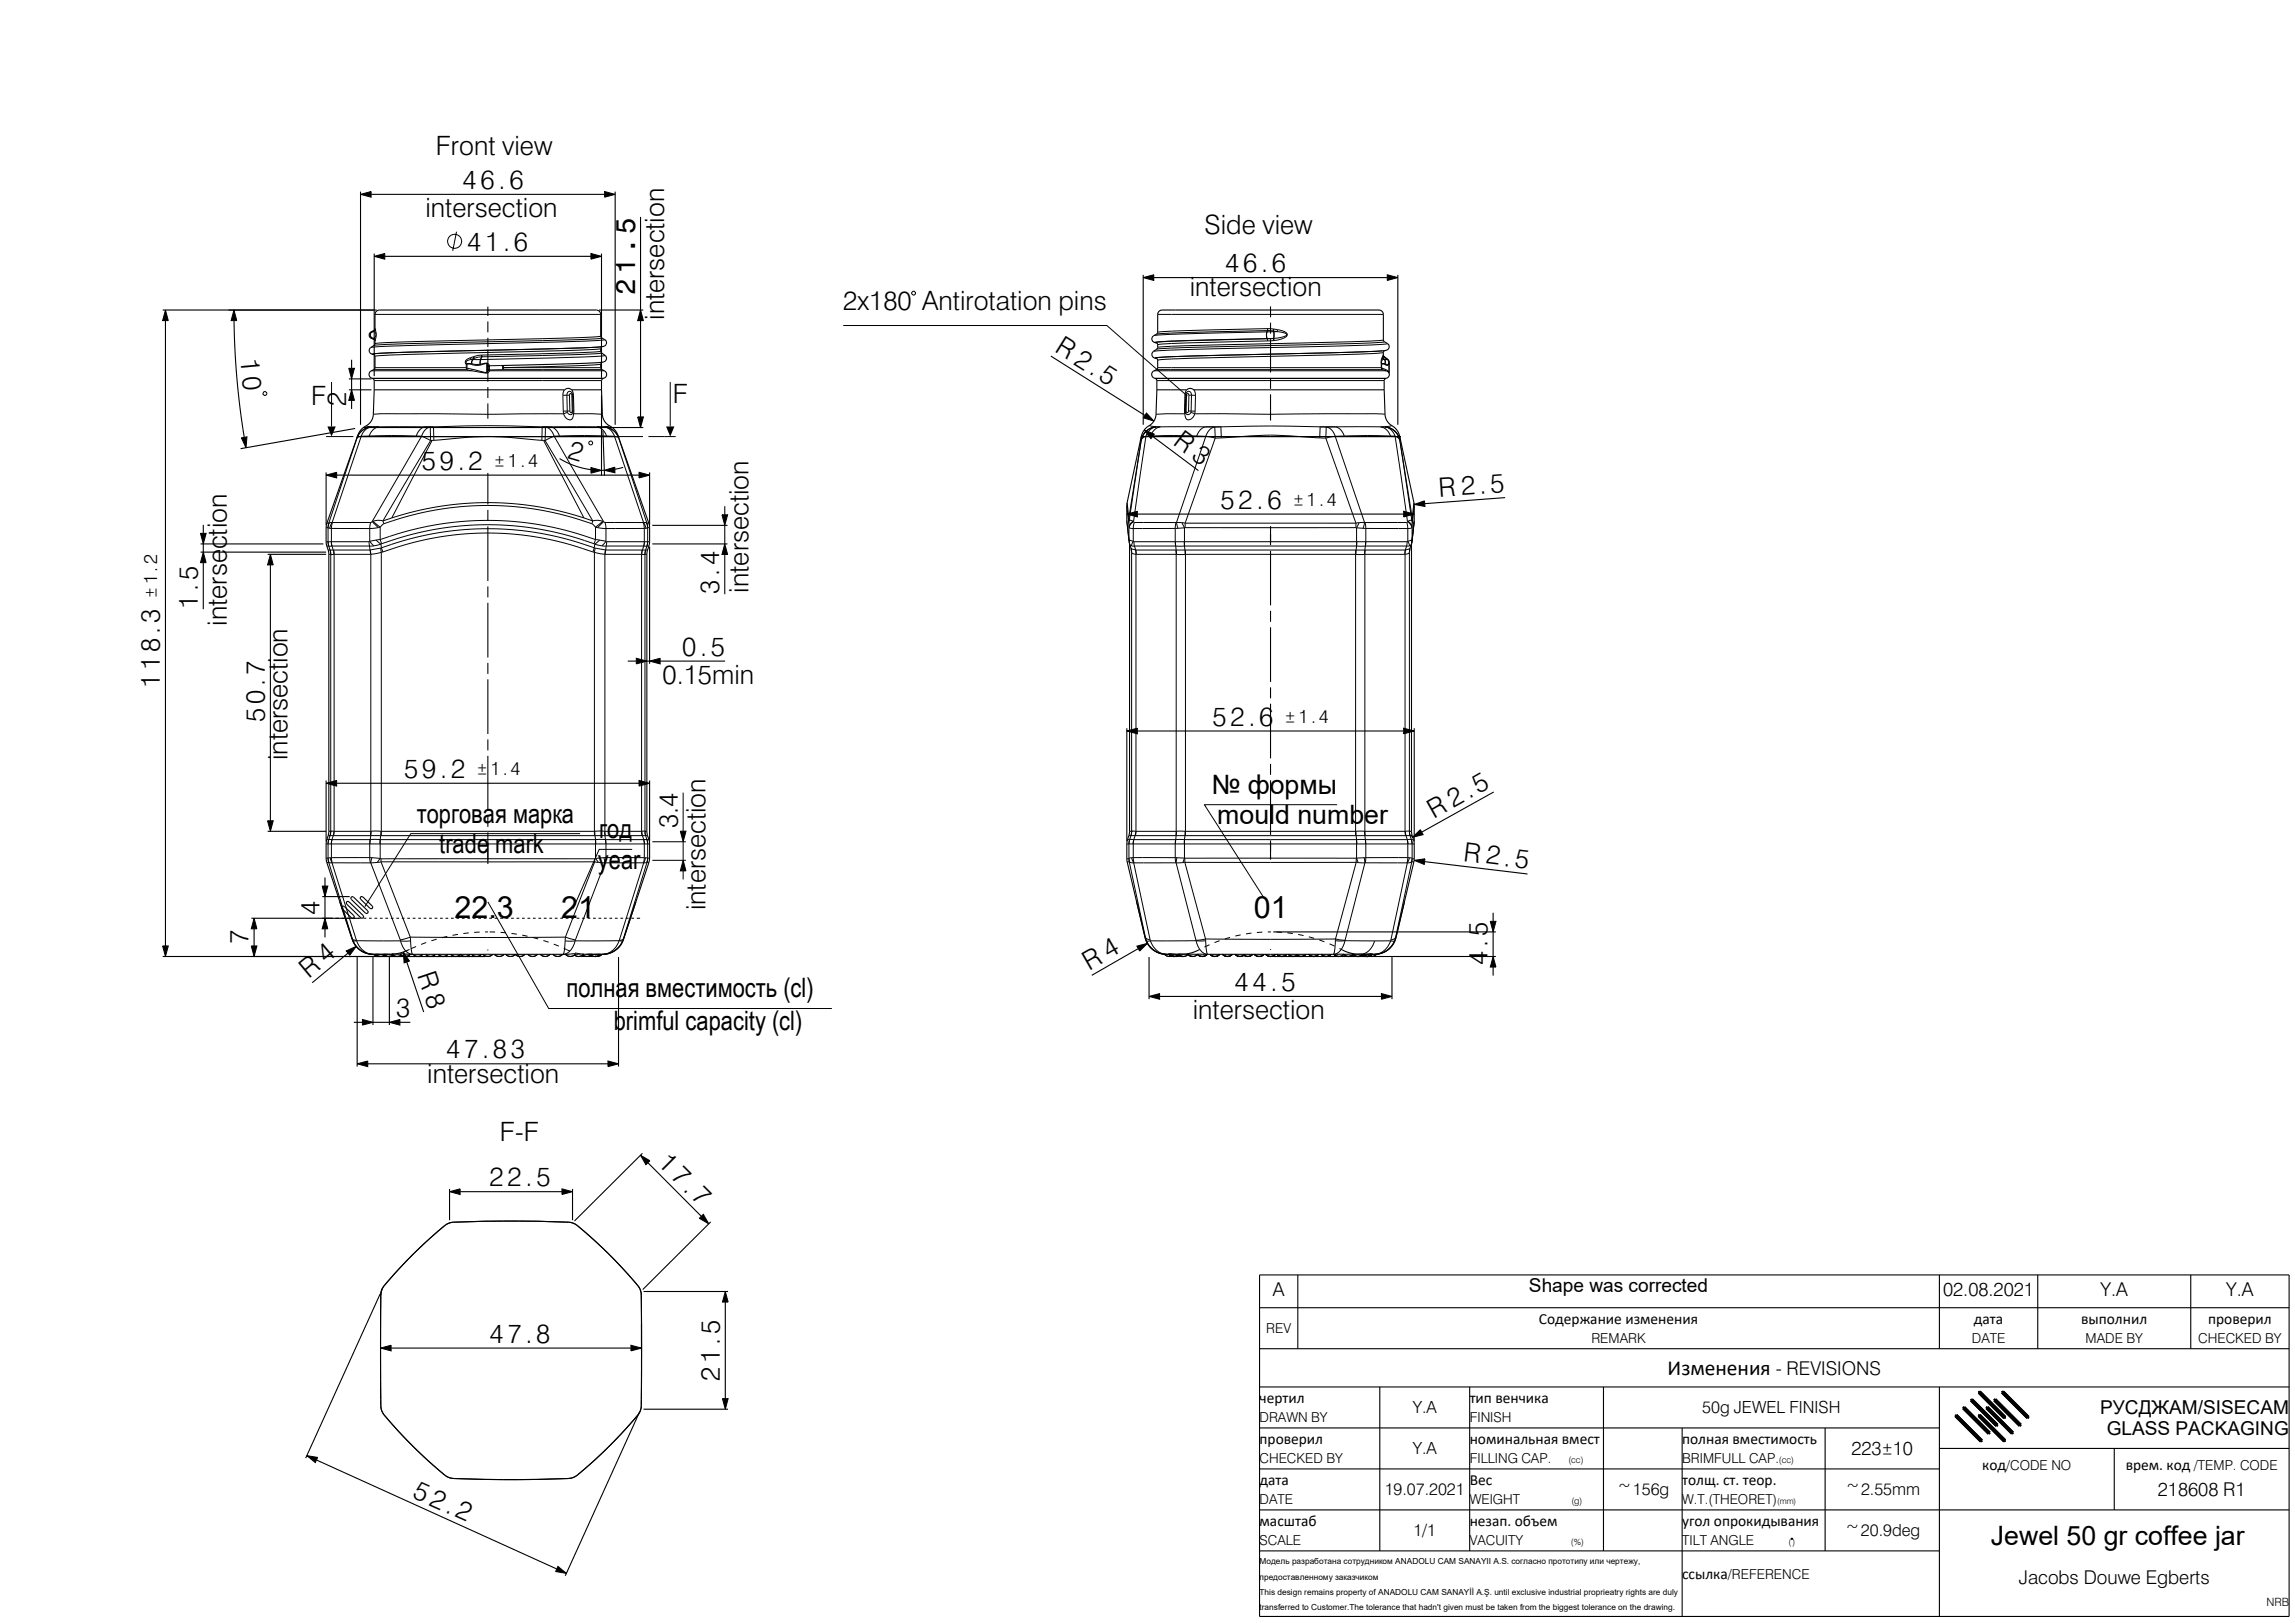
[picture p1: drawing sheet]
<svg xmlns="http://www.w3.org/2000/svg" width="420mm" height="297mm" viewBox="0 0 420 297" stroke-linecap="round" stroke-linejoin="round" font-family="sans-serif">
<defs><g id="words">
<g font-size="5.6">
<text x="83.2" y="168">22.3</text>
<text x="229.4" y="167.9">01</text>
<text x="102.7" y="168">21</text>
</g>
<text font-size="5" x="116.2" y="53.9" transform="rotate(-90 116.2 53.9)">21.5</text>
<g font-size="4.9">
<text x="79.8" y="28.3">Front view</text>
<text x="84.6" y="34.6">46.6</text>
<text x="77.9" y="39.6">intersection</text>
<text x="85.5" y="45.9">41.6</text>
<text x="220.5" y="42.9">Side view</text>
<text x="224.2" y="49.8">46.6</text>
<text x="121.6" y="58.5" transform="rotate(-90 121.6 58.5)">intersection</text>
<text x="154.3" y="56.8">2x180 Antirotation pins</text>
<text x="217.7" y="54.3">intersection</text>
<text x="44" y="65.7" transform="rotate(85 44 65.7)">10</text>
<text x="192.8" y="64.3" transform="rotate(32 192.8 64.3)">R 2.5</text>
<text x="56.9" y="74">F</text>
<text x="63.3" y="74.2" transform="rotate(-90 63.3 74.2)">2</text>
<text x="123.1" y="73.7">F</text>
<text x="103.8" y="83.8" transform="rotate(16 103.8 83.8)">2</text>
<text x="214.5" y="81.3" transform="rotate(37 214.5 81.3)">R 3</text>
<text x="77.2" y="85.9">59.2</text>
<text x="223.4" y="93.1">52.6</text>
<text x="263.4" y="91" transform="rotate(-4 263.4 91)">R 2.5</text>
<text x="36.2" y="111.5" transform="rotate(-90 36.2 111.5)">1.5</text>
<text x="131.6" y="108.7" transform="rotate(-90 131.6 108.7)">3.4</text>
<text x="137" y="108.4" transform="rotate(-90 137 108.4)">intersection</text>
<text x="41.5" y="114.5" transform="rotate(-90 41.5 114.5)">intersection</text>
<text x="124.8" y="120">0.5</text>
<text x="29.3" y="125.9" transform="rotate(-90 29.3 125.9)">118.3</text>
<text x="121.3" y="125.1">0.15min</text>
<text x="48.5" y="132.1" transform="rotate(-90 48.5 132.1)">50.7</text>
<text x="221.9" y="132.8">52.6</text>
<text x="52.6" y="139.1" transform="rotate(-90 52.6 139.1)">intersection</text>
<text x="74" y="142.3">59.2</text>
<text x="221.8" y="145.2">№ формы</text>
<text x="262.4" y="149.9" transform="rotate(-29 262.4 149.9)">R 2.5</text>
<text x="76.3" y="150.5">торговая марка</text>
<text x="109.7" y="153.4">год</text>
<text x="124" y="151.5" transform="rotate(-90 124 151.5)">3.4</text>
<text x="222.8" y="150.7">mould number</text>
<text x="80.4" y="156.1">trade mark</text>
<text x="109.4" y="159.1">year</text>
<text x="267.7" y="157.5" transform="rotate(7 267.7 157.5)">R 2.5</text>
<text x="58.5" y="167.4" transform="rotate(-90 58.5 167.4)">4</text>
<text x="129.1" y="166.6" transform="rotate(-90 129.1 166.6)">intersection</text>
<text x="45.5" y="172.8" transform="rotate(-90 45.5 172.8)">7</text>
<text x="56.5" y="179.1" transform="rotate(-40 56.5 179.1)">R 4</text>
<text x="76.3" y="178.5" transform="rotate(71 76.3 178.5)">R 8</text>
<text x="199.3" y="177.6" transform="rotate(-30 199.3 177.6)">R 4</text>
<text x="272.3" y="176.6" transform="rotate(-90 272.3 176.6)">4.5</text>
<text x="103.7" y="182.5">полная вместимость (cl)</text>
<text x="225.9" y="181.3">44.5</text>
<text x="72.5" y="186.1">3</text>
<text x="112.3" y="188.4">brimful capacity (cl)</text>
<text x="218.3" y="186.4">intersection</text>
<text x="81.6" y="193.7">47.83</text>
<text x="78.2" y="198.1">intersection</text>
<text x="91.5" y="208.9">F-F</text>
<text x="120.2" y="213" transform="rotate(45 120.2 213)">17.7</text>
<text x="89.6" y="217.1">22.5</text>
<text x="89.6" y="245.7">47.8</text>
<text x="131.7" y="252.7" transform="rotate(-90 131.7 252.7)">21.5</text>
<text x="75.3" y="274" transform="rotate(24 75.3 274)">52.2</text>
<text x="364.4" y="282.8">Jewel 50 gr coffee jar</text>
</g>
<text font-size="3.9" x="305.2" y="251.6">Изменения</text>
<g font-size="3.5">
<text x="232.9" y="237.1">A</text>
<text x="279.8" y="236.5">Shape was corrected</text>
<text x="355.6" y="237.1">02.08.2021</text>
<text x="384.4" y="237.1">Y.A</text>
<text x="407.4" y="237.1">Y.A</text>
<text x="325" y="251.6">- REVISIONS</text>
<text x="384.3" y="258.7">РУСДЖАМ/SISECAM</text>
<text x="385.5" y="262.6">GLASS PACKAGING</text>
<text x="338.8" y="266.3">223±10</text>
<text x="394.9" y="273.7">218608 R1</text>
<text x="369.5" y="289.8">Jacobs Douwe Egberts</text>
</g>
<g font-size="3.4">
<text x="90.5" y="85.4">±1.4</text>
<text x="236.6" y="92.6">±1.4</text>
<text x="28.8" y="109.4" transform="rotate(-90 28.8 109.4)">±1.2</text>
<text x="235.1" y="132.2">±1.4</text>
<text x="87.2" y="141.8">±1.4</text>
</g>
<g font-size="3.1">
<text x="258.5" y="258.7">Y.A</text>
<text x="311.5" y="258.7">50g JEWEL FINISH</text>
<text x="258.5" y="266.2">Y.A</text>
<text x="253.4" y="273.7">19.07.2021</text>
<text x="295.8" y="273.7">~156g</text>
<text x="337.5" y="273.7">~2.55mm</text>
<text x="258.7" y="281.2">1/1</text>
<text x="337.5" y="281.2">~20.9deg</text>
</g>
<g font-size="2.8">
<text x="281.6" y="242.2">Содержание изменения</text>
<text x="361.2" y="242.2">дата</text>
<text x="380.9" y="242.2">выполнил</text>
<text x="404.1" y="242.2">проверил</text>
<text x="230.5" y="256.7">чертил</text>
<text x="269" y="256.7">тип венчика</text>
<text x="230.5" y="264.2">проверил</text>
<text x="269" y="264.2">номинальная вмест</text>
<text x="307.8" y="264.2">полная вместимость</text>
<text x="362.8" y="269.1">код</text>
<text x="389" y="269.1">врем. код</text>
<text x="230.5" y="271.7">дата</text>
<text x="269" y="271.7">Вес</text>
<text x="307.8" y="271.7">толщ. ст. теор.</text>
<text x="230.5" y="279.2">масштаб</text>
<text x="269" y="279.2">незап. объем</text>
<text x="307.8" y="279.2">угол опрокидывания</text>
<text x="307.8" y="288.9">ссылка</text>
</g>
<g font-size="2.5">
<text x="231.7" y="244">REV</text>
<text x="291.2" y="245.7">REMARK</text>
<text x="360.9" y="245.7">DATE</text>
<text x="381.7" y="245.7">MADE BY</text>
<text x="402.3" y="245.7">CHECKED BY</text>
<text x="230.5" y="260.2">DRAWN BY</text>
<text x="269" y="260.2">FINISH</text>
<text x="230.5" y="267.7">CHECKED BY</text>
<text x="269" y="267.7">FILLING CAP.</text>
<text x="307.8" y="267.7">BRIMFULL CAP.</text>
<text x="367.2" y="269.1">/CODE NO</text>
<text x="401.5" y="269.1">/TEMP. CODE</text>
<text x="230.5" y="275.2">DATE</text>
<text x="269" y="275.2">WEIGHT</text>
<text x="307.8" y="275.2">W.T.(THEORET)</text>
<text x="230.5" y="282.7">SCALE</text>
<text x="269" y="282.7">VACUITY</text>
<text x="307.8" y="282.7">TILT ANGLE</text>
<text x="316.2" y="288.9">/REFERENCE</text>
</g>
<text font-size="2.1" x="414.8" y="293.8">NRB</text>
<g font-size="1.7">
<text x="287" y="267.7">(cc)</text>
<text x="325.6" y="267.7">(cc)</text>
<text x="287.6" y="275.2">(g)</text>
<text x="287.5" y="282.7">(%)</text>
<text x="327.3" y="282.7">()</text>
</g>
<g font-size="1.5">
<text x="325.2" y="275.2">(mm)</text>
<text x="230.5" y="286.2">Модель разработанa сотрудником ANADOLU CAM SANAYII A.S. согласно прототипу или чертежу,</text>
<text x="230.5" y="289">предоставленному заказчиком</text>
<text x="230.5" y="291.9">This design remains property of ANADOLU CAM SANAYİİ A.Ş. until exclusive industrial proprieatry rights are duly</text>
<text x="230.5" y="294.7">transferred to Customer.The tolerance that hadn't given must be taken from the biggest tolerance on the drawing.</text>
</g>
</g></defs>
<g fill="none" stroke="#000" stroke-width=".2">
<path d="M66 35.1v42.6M67.9 35.6h42.7M112.6 35.1v42.6M117.2 39.7v17M29.8 56.7h39.1M30.3 58.7v114.4M42.8 58.7l.2 4.7 .3 5.8 .6 5.4 .8 5.4M68.5 46.4v22.4M70.4 46.9h37.7M89.3 56.1v1.7M89.3 58.8v2M109.6 56.7h8.1"/>
<path d="M110.1 46.4v22.7M117.2 56.7l.5 2h-1zM117.2 58.7v17.6M209.2 50.3v27.4M211.1 50.8h42.8M232.5 56.1v1.9M232.5 59.1v2M255.8 50.3v27.4M63.8 71.3h4.2M63.8 69.3h4.2M64.3 65.8v1.6M64.3 69.3v2"/>
<path d="M64.3 73.3v1.5M65 78.4l-21 3.7M65.4 79.9h47.8M66.5 78.2h51.2M68.4 64.9l.2 .2v2.2a1.16 1.16 0 0 1-.8 .7 .75 .75 0 0 0-.2 .8 .75 .75 0 0 0 .6 .5l.3 .3v1.7M68.4 62h.1M68.4 62a.71 .71 0 0 1-.8-.4 .71 .71 0 0 1 .3-.9l.5-.2 .2-.4v-2.6a.8 .8 0 0 1 .8-.8h39.7a.8 .8 0 0 1 .8 .8v4l.2 .3 .6 .3a.72 .72 0 0 1 .3 .9 .72 .72 0 0 1-.9 .5M68.4 62a.93 .93 0 0 1 .2 1l-.7 .6a.72 .72 0 0 0-.3 .9 .72 .72 0 0 0 .8 .4M68.5 71.3l-.2 4.5a2.73 2.73 0 0 1-1.8 2.4l-.5 .5-.5 .9-5.7 16.1-.1 .9v2.8l.5 2v50.8l-.5 1.9v3.2l4.8 14.6a4 4 0 0 0 3.8 2.7h3a8.2 8.2 0 0 0 3.6-.8M68.5 71.3h34.8a.98 .98 0 0 1 1.4 0h5.4M89.3 61.8v1.7M89.3 64v5.8"/>
<path d="M89.3 70.8v2M89.3 73.8v2.8M104.6 71.7l.2 .6 .1 2.9-.2 .5M110.1 71.3l.1 4.5a2.83 2.83 0 0 0 1.9 2.4l.6 .8 .4 .6 5.7 16.2 .1 .8v2.8l-.5 2v50.7l.5 2.1v2.8l-.1 .8-4.7 14.1M110.1 72.3v14.8M110.1 63.5h-.1M110.1 66.3l-.2 .2v.8l.3 .3 .4 .2a.74 .74 0 0 1 .4 .8 .74 .74 0 0 1-.6 .7l-.3 .3v1.7M110.1 63.5l-.2 .2 .1 .8 .7 .5a.73 .73 0 0 1 .2 .9 .73 .73 0 0 1-.8 .4 292.2 292.2 0 0 1-18.5 .6M110.3 78.8l.3 8.3M116.7 76.3h1l-.5 1.9zM192.3 65.2l17.2 10.8M208.9 79.9h.1"/>
<path d="M208.9 79.9h47.3M208.9 79.9l-2.7 12.3v3.3l.5 4M210.9 79.9l8.4 6.2M211.6 65.6l.3 .3v1.4a1.16 1.16 0 0 1-.9 .7 .75 .75 0 0 0-.2 .8 .75 .75 0 0 0 .7 .5l.2 .3v1.7M211.7 63.9l-.6 .4a.72 .72 0 0 0-.2 .9 .72 .72 0 0 0 .8 .4M211.7 63.9h.1M211.7 63.9a.88 .88 0 0 0 0-1.2 .72 .72 0 0 1-.8-.4 .72 .72 0 0 1 .3-.9l.5-.2 .2-.4v-3.3a.8 .8 0 0 1 .8-.8h39.7a.8 .8 0 0 1 .8 .8v4.9a1.33 1.33 0 0 1 1 1.2 1.47 1.47 0 0 1-1.3 .6M211.7 71.3l-.1 4.5a2.75 2.75 0 0 1-1.7 2.4 3 3 0 0 0-1 1.7M211.7 71.3h5.4a.98 .98 0 0 1 1.4 0h34.8M217.2 71.7l-.2 .6-.1 2.9 .2 .5M232.5 62.1v6.1M232.5 69.2v2"/>
<path d="M232.5 72.2v4.8M253.3 71.3l.2 4.5a2.86 2.86 0 0 0 1.7 2.4 3 3 0 0 1 1 1.7M253.4 64.2a.81 .81 0 0 0 0 1.1l.6 .5 .2 .4v2a.91 .91 0 0 1-.8 1.2l-.1 1.9M256.2 79.9l2.6 12.4v3.2l-.5 4M256.2 79.9h.1M36.7 99.5h22.5M37.2 96v1.6M37.2 99.5v1.5M59.7 86.4v9.7M61.6 86.9h55.3M89.3 86.5v5.8M89.3 93.3v2"/>
<path d="M89.3 96.3v10M102.4 83.9a14.8 14.8 0 0 0 5.7 2M110.6 86.1h-.5M114 85.5l-1.5 .4M118.9 86.4v9.7M119.4 99.5h13.7M119.4 96.1h13.7M132.6 92.6v1.6M132.6 96.1v3.4M206.7 99.5v52.6l-.5 2v3l3.4 14.5M206.7 99.5l.4 1.2M208.1 94.1h48.8"/>
<path d="M232.5 96.3v3.5M258.3 99.5v52.6l.5 2.1v3l-3.3 14.4M258.3 99.5l-.3 1.2M275.4 91.1l-14.7 1.1M36.7 101h23M37.2 103v8.5M49 101.4h10.7M49.5 103.4v46.8M89.3 107.3v2M89.3 110.3v10M118.9 100v21.5M132.6 101.5v7.2"/>
<path d="M232.5 100.8v10M232.5 111.8v2M232.5 114.8v10M89.3 121.3v2M89.3 124.3v10M89.3 135.3v2M89.3 138.3v10M114.9 121h1.5M118.4 121h.5M120.8 121h11.9M206.2 133.3v20.6M208.1 133.8h48.8"/>
<path d="M232.5 125.8v2M232.5 128.8v10M232.5 139.8v2M258.8 133.3v20.6M49 152.1h10.7M59.7 142.8v11.1M61.6 143.3h55.3M89.3 149.3v2M89.3 152.3v5.8M118.9 142.8v11.1M232.5 142.8v10M232.5 153.8v3.5"/>
<path d="M258.2 152.8l.3 .4M260.7 157.7l18.8 2.2M273.4 144.9l-13.2 7.4M29.8 175h59M46 168h19.8M46.5 170v3.1M59 164.1h5M59.5 160.6v1.5M59.5 164.1v3.9M59.5 170v1.5M62.6 165.9l.2-.1 .2 .1 1.7 1.7 .1 .4-.2 .1-.3-.1-1.7-1.7zM63.4 165l.2-.1 .3 .1 2.6 2.5v.4l-.2 .1h-.3l-2.5-2.6z"/>
<path d="M63.7 174.4l-6.6 5.4M64.3 164.2l.2-.1 .2 .1 2.6 2.5v.4l-.2 .1-.2-.1-2.6-2.5zM65.4 175.1v20.1M66 164.2l.4-.1 1.7 1.7v.4h-.4l-1.7-1.6zM68.3 175.1v12.5M68.4 174.6l.4 .3 .7 .1M69.9 174.6h-1.1a1.19 1.19 0 0 0 1.6 .2M70.1 175h.7M71.3 175.1v12.5M71.8 174.6h-1.5l.4 .3 .5 .1M71.9 174.8l-.7 .2M72.2 174.9l-1 .1"/>
<path d="M72.7 174.6h.6M72.7 174.6h-.9a1.2 1.2 0 0 0 1.6 .2M74.4 176l3.1 9.2M75.1 174.6a1.16 1.16 0 0 1-1.8 0h32a1.14 1.14 0 0 1-1.8 0M75.6 174.6a1.2 1.2 0 0 0 1.8 0M77.9 174.6a1.2 1.2 0 0 0 1.8 0M80.2 174.6a1.21 1.21 0 0 0 1.8 0M82.5 174.6a1.21 1.21 0 0 0 1.8 0M86 174.6a1.2 1.2 0 0 1-1.7 .1M86.3 174.6a1.2 1.2 0 0 0 1.8 0M88.4 174.6a1.21 1.21 0 0 0 1.8 0M89.3 173.8v.1"/>
<path d="M90.5 174.6a1.2 1.2 0 0 0 1.8 0M92.5 174.6l.4 .3 .5 .1-.5-.1zM94.3 174.6a1.21 1.21 0 0 0 1.8 0M94.3 174.7l-.4 .2-.5 .1M96.6 174.6a1.2 1.2 0 0 0 1.8 0M98.9 174.6a1.2 1.2 0 0 0 1.8 0M101.2 174.6a1.2 1.2 0 0 0 1.8 0M103.6 173.8h.2M105.9 174.6h-.6M105.9 174.6h.9a1.18 1.18 0 0 1-1.7 .2M106.4 174.9l1 .1M106.6 174.8l.8 .2"/>
<path d="M106.8 174.6h1.5a.78 .78 0 0 1-.9 .4M108.1 174.8l.8 .2M108.5 175h-.8M108.7 174.6h1.1l-.4 .3-.5 .1M110.2 174.6l-.7 .4h-.6M113.2 175.1v20.1M114.1 171.9a4 4 0 0 1-3.8 2.7h-3M116.4 165l-2.3 6.9M208.3 173.6l-8.5 4.9M209.6 171.6a4 4 0 0 0 3.5 3M209.6 171.6a4 4 0 0 0 3.8 3M210.3 175.1v7.7"/>
<path d="M213.1 174.6h.3M213.1 174.6l.6 .4h1.8a.6 .6 0 0 1 .8 0h.2M213.9 174.6l.4 .3 .5 .1M215.4 174.6h-1.5a1.17 1.17 0 0 0 1.8 .1M215.6 174.7l.9 .3M216.5 175h.1M217.4 174.6h1.7M217.4 174.6a1.2 1.2 0 0 0 1.8 .1 1.2 1.2 0 0 0 1.7-.1 1.2 1.2 0 0 1-1.8 0M217.4 174.6h-1.8a1.19 1.19 0 0 0 1.8 .1l.4 .2 .5 .1M219.1 174.6h26.8M219.5 173.8l-1.2 .5-1.2 .3h-3.7M221.4 174.6a1.2 1.2 0 0 0 1.8 0"/>
<path d="M223.7 174.6a1.2 1.2 0 0 0 1.8 0M227.8 174.6a1.2 1.2 0 0 1-1.8 0 1.2 1.2 0 0 0 1.6 .2 1.2 1.2 0 0 0 1.7-.2M229.5 174.6a1.2 1.2 0 0 0 1.8 0M231.6 174.6a1.2 1.2 0 0 0 1.8 0M232.5 173.8h.1M233 175h40.8M233 170.5h40.8M233.7 174.6a1.2 1.2 0 0 0 1.8 0M235.8 174.6a1.2 1.2 0 0 0 1.6 .2 1.2 1.2 0 0 0 1.6-.2 1.2 1.2 0 0 1-1.8 0M239.5 174.6a1.2 1.2 0 0 0 1.8 0M241.8 174.6a1.2 1.2 0 0 0 1.8 0M245.6 173.8l1.1 .5 1.2 .3h3.7"/>
<path d="M245.9 174.6h1.7a1.2 1.2 0 0 1-1.7 .1 1.2 1.2 0 0 0 1.7 0M245.9 174.6a1.19 1.19 0 0 1-1.8 0l.4 .3 .5 .1M247.6 174.7l.4 .2 .5 .1M247.6 174.6h1.8a1.18 1.18 0 0 1-1.8 .1M248.5 175h.3a.74 .74 0 0 1 .9 0h.5M249.4 174.7l-.9 .3M249.6 174.6h1.5a1.16 1.16 0 0 1-1.8 .1 1.2 1.2 0 0 0 1.8-.1M251.9 174.6h-.3M251.9 174.6l-.6 .4h-.7M254.7 175.1v7.7M255.5 171.6a4 4 0 0 1-3.6 3M255.5 171.6a4 4 0 0 1-3.9 3"/>
<path d="M273.3 167v1.6M273.3 170.5v4.5M273.3 177v1.5M64.8 187.1h1.5M67.3 194.7h44M68.3 187.1h3M73.2 187.1h1.9M212.2 182.3h40.6M82.3 217.6v5.7M84.2 218.1h18.6M104.8 217.6v5.7M117.6 211.1l-12.5 12.3"/>
<path d="M118.6 212.8l9.7 9.8M69.6 236.8l-13.7 30M75.2 229.9l4.6-4.3a5.3 5.3 0 0 1 3.5-2 237.1 237.1 0 0 1 21 .1 8.3 8.3 0 0 1 3.3 2.2l3.7 3.5 3.9 4.1a8 8 0 0 1 2.1 3l.1 20.7a5.5 5.5 0 0 1-2 3.3l-3.9 4.2-4.1 3.8a7.4 7.4 0 0 1-3.1 2 257.2 257.2 0 0 1-21.3 .1 5.7 5.7 0 0 1-3.2-2l-4-3.7-4-4.2a8 8 0 0 1-2.1-3v-20.7a5.4 5.4 0 0 1 2-3.3zM117.8 236.3h15.4M130.1 223.6l-12.5 12.4M132.7 238.3v17.6M230.5 233.3h188.4v62.5h-188.4zM230.5 239.3h188.4M237.5 233.3v13.5M354.9 233.3v13.5M372.9 233.3v13.5M400.9 233.3v13.5"/>
<path d="M71.6 246.7h43.9M117.1 258.3l-13.7 30.1M117.4 242.2v5M117.8 257.9h15.4M230.5 246.8h188.4M230.5 253.8h188.4M252.5 253.8v30M269 253.8v30M293.4 253.8v30M354.9 253.8v42M57.9 267.2l44 19.9M230.5 261.3h124.4"/>
<path d="M230.5 268.8h124.4M230.5 276.3h188.4M307.8 261.3v34.5M334 261.3v22.5M354.9 265.1h64M386.9 265.1v11.2M230.5 283.8h124.4"/>
</g>
<g fill="none" stroke="#000" stroke-width=".18">
<path d="M66 35.6l1.9-.6v1.1zM110.6 35l2 .6-2 .5zM30.3 56.7l.5 2h-1zM42.8 56.7l.5 2h-1zM68.5 46.9l1.9-.5v1zM68.6 57.5h41.3M83.5 42.4l-.7 3.5M108.1 46.4l2 .5-2 .5zM154.3 59.6h48.3l14.7 12.9M167.1 53.3h.2l.2 .2v.3l-.2 .2h-.2l-.3-.2v-.3zM209.2 50.8l1.9-.5v1zM211.9 57.5h41.3"/>
<path d="M253.9 50.3l1.9 .5-1.9 .5zM48.3 71.7l.3-.1 .2 .3v.2l-.2 .2-.2 .1-.3-.2v-.3zM59.7 79.9h5M60.7 69.9v8.1M63.8 67.4h1.1l-.6 1.9zM64.3 71.3l.6 2h-1.1zM65.5 79.6l-.2 .5M65.7 79.9h10M66.1 79.8l-5.3 15.8M66.1 79.8l-.5 .2-.3 .2M67 78l.9 .1M67.6 79.8l4-.1 4.6 .1"/>
<path d="M67.6 79.8h-1.5M67.9 78.1h1.4M67.9 78.1a3 3 0 0 0-2.6 2M67.9 78.1h.1M68 67.8h18.3M68 78.1a2.32 2.32 0 0 0-1.9 1.7M68 78.1a3 3 0 0 0-2.7 2.1M68 61.9l.1 .1M68.1 69.2h42.4M68.1 62h.1M68.1 62h.2M68.1 60.7a.66 .66 0 0 0-.3 .7 .66 .66 0 0 0 .5 .5"/>
<path d="M68.1 60.7h.1M68.1 60.7h-.2M68.2 69.3h42.2M68.3 61.9l-.2 .1M68.3 61.9h.1M68.3 61.9v.1M68.3 61.9l.3 .2v.2M68.3 62h.1M68.4 60.6v.1M68.4 60.6h.1M68.4 60.6l-.3 .1M68.4 67.6h17"/>
<path d="M68.4 60.5v.1M68.4 60.7a.66 .66 0 0 1 .4 .7 .66 .66 0 0 1-.5 .5M68.4 60.7h-.3M68.5 69.6h41.6M68.6 67.3h16.9M68.6 60.1v.1M68.6 60.2h.1M68.6 60.2l-.2 .4M68.6 62.3v.1M68.6 62.3h.1M68.6 60.2l.1 .1M68.7 60.3l.1 1.3-.2 .7"/>
<path d="M68.7 60.3l-.3 .4M69.3 78.1h8.5M69.3 78.1a2.32 2.32 0 0 0-1.7 1.7M69.3 78.1h-1.3M76.2 79.8h1M76.7 79.9h2M77.2 79.8l1.6 .8M77.2 79.8l-9.1 15.6M77.8 78.1a2.23 2.23 0 0 0-1.6 1.7M77.8 78.1h1M78.8 78.1v2.5M78.8 78.1a2.22 2.22 0 0 0-1.6 1.7"/>
<path d="M79.4 78.1h1.2a216.2 216.2 0 0 1 18.6 0M79.4 78.1v2.5M79.4 78.1h-.6M79.4 78.1h-1.6M79.7 79.9h10M85.3 66.7l.1 .9M85.3 66.7h.2M85.4 67.6l.9 .2M85.5 66.5l.8 .1M85.5 66.5l-.2 .2M85.5 66.5v.1M85.5 67.3l.1 .1"/>
<path d="M85.5 66.7v.6M85.5 66.6v.1M85.5 66.6l.8 .1M85.6 67.4l-.2 .2M85.6 67.4l.8 .2M86.1 65.5l-.5 .2a.59 .59 0 0 0-.3 1M86.1 65.5l.1 .3M86.2 65.8l-.8 .3-.1 .2 .2 .2M86.2 65.8h.3M86.3 67.8l2.8 .5M86.3 66.7h.1M86.3 66.7l.8 .2 .8-.1"/>
<path d="M86.3 66.6v.1M86.3 66.6h.1M86.3 66.6l1.6 .1M86.4 67.6l-.1 .2M86.4 67.6l2.7 .6M86.5 65.8l-.1 .3-.1 .5M86.5 65.8h.1M86.5 65.8h1.4M86.7 65.3l.1 .3M86.7 65.3l-.6 .2M86.8 65.6l-.6 .2M86.8 65.6l-.3 .2"/>
<path d="M86.8 65.6h.1M87.9 66.7v.1M87.9 66.7h.1M87.9 66.8h.1M87.9 65.8v.9M88 65.8l-.1 .9M88 65.8h.1M88.1 65.4l-.1 .4M88.1 65.3l-1.3 .3M88.1 65.3h.1M88.1 65.3l-.2 .5M88.2 65l-1.5 .3"/>
<path d="M88.2 65l-.1 .3M89.1 66.4l-1.2 .3M89.1 66.4l.5 .5M89.1 66.4v.1M89.1 66.5l-1.2 .3M89.1 66.5l.2 .6 .3-.2M89.1 68.2v.1M89.1 66.5v1.7M89.3 67.6l.3 .2M89.3 67.4l.3 .3M89.6 66.9v.8M89.6 66.9l-.3 .3"/>
<path d="M89.6 66.9h.1M89.6 67.9l-.5 .4M89.6 67.9l-.3-.3-.2 .6M89.6 67.8h21M89.6 67.8v.1M89.6 67.7v.1M90.7 79.9h2M91.6 66.9h-2M92 67.6l-2.4 .1M92.1 66.9l-.1 .7M92.1 67.3v-.4v.7M92.1 67.3v.3"/>
<path d="M92.1 67.3h17.8M92.1 67.6h18.1M92.1 67.6h-.1M93.7 79.9h10M99.2 78.1v2.5M99.2 78.1h.6M99.2 78.1h1.6M99.8 78.1h.1a2.27 2.27 0 0 1 1.5 1.7M99.8 78.1v2.5M100.8 78.1a2.26 2.26 0 0 1 1.6 1.7M100.8 78.1h-1M101.4 79.8l9.1 15.6"/>
<path d="M101.4 79.8l-1.6 .8M102.4 79.8l4.6-.1 4 .1M102.4 79.8h-1M103 72.3l.1 2.9M103.1 75.2l.1 .5M103.2 75.7v.3a1.07 1.07 0 0 0 1.4 .7l.4-1M103.2 75.7l-13.9 .1-18.2-.1-2.8 .1M103.3 71.3l-.3 1M103.7 72.3h-.7M103.7 72.3l.1 2.9M103.8 75.2h-.7M103.8 75.2l.1 .3"/>
<path d="M103.9 75.5l-.7 .2M103.9 75.5l.2 .3a.45 .45 0 0 0 .6-.1M104.2 72.3l.2-.3 .3 .3M104.2 72.3h-.5M104.2 72.3l.1 2.9M104.3 75.2l.2 .3 .2-.3M104.3 75.2h-.5M104.6 71.7l-.2-.1a.56 .56 0 0 0-.7 .7M104.7 71.3l.3 1M104.7 72.3h.3M104.7 72.3v2.9M104.7 79.9h2"/>
<path d="M104.7 75.2h.3M104.8 75.6l.2 .1M105 72.3v2.9M105 75.7l5.2 .1M105 75.2v.5M107.7 79.9h10M109.2 78.1h-8.4M109.2 78.1h.1a2.36 2.36 0 0 1 1.7 1.7M109.2 78.1h1.4M109.9 66.6l-3.4 .3-14.4 .4M109.9 63.8l-3.3 .3-7.4 .2a772.9 772.9 0 0 0-29.7 .8l-.9 .1M109.9 66.6h.1"/>
<path d="M109.9 63.8h.1M109.9 64.3l-5.5 .3-16.2 .4M109.9 61.5l-5.4 .3-30.3 .8-5.6 .3M110.1 64.6h.1M110.1 64.6l-5.6 .3-16.4 .4M110.1 61.8v.1M110.1 63.5l-7 .3-24.1 .5a87.1 87.1 0 0 0-10.8 .5l.2 .1-.1-.1 7.5-.4 23.5-.5 10.7-.4M110.1 61.9l-3.3 .2-7.5 .2a725 725 0 0 0-30.1 .8l-.7 .1M110.6 78.1a2.3 2.3 0 0 1 1.9 1.7M110.6 78.1a3 3 0 0 1 2.6 2.1M110.6 78.1a2.99 2.99 0 0 1 2.6 2M110.6 78.1h.1"/>
<path d="M110.7 62.1l-.5 .1a989.4 989.4 0 0 1-33.9 1l-5.2 .1a9.5 9.5 0 0 0-3.2 .3M110.7 65l-.5 .1a395 395 0 0 1-22.2 .7M111 79.8h1.5M111.6 78l-1 .1M112.5 79.8l5.3 15.8M112.5 79.8l.5 .1 .2 .3M113.1 79.6l.1 .5M118.7 79.9h5M122.7 69.9v8.1M208.9 79.9l-.1 .7M209.4 78.7l1.9 .7-.7 .9zM209.7 79.8l-2.2 15.6"/>
<path d="M209.7 79.8a1.23 1.23 0 0 0-.9 .8M209.8 75.6l1.4 1.5-1.9-.6zM210.3 77.9l1.2 .2M210.6 79.8l4.2-.1 4.2 .1M210.6 79.8h-.9M211.2 67.8h42.4M211.3 69.2h42.4M211.4 69.3h42.2M211.5 78.1a3 3 0 0 0-2.7 2.5M211.5 78.1h.9M211.5 78.1h.1M211.6 78.1a2.99 2.99 0 0 0-2.8 2.5"/>
<path d="M211.6 78.1h.1M211.6 78.1a2.35 2.35 0 0 0-1.9 1.7M211.6 67.6h41.4M211.7 69.6h41.6M211.9 67.3h40.9M212.4 78.1a2.35 2.35 0 0 0-1.8 1.7M212.4 78.1h-.8M216.8 75.2v.5M216.8 75.7l.1 .6a.57 .57 0 0 0 .6 .5 1.37 1.37 0 0 0 1.1-1.1M216.8 75.7l-5.2 .1M216.8 72.3v2.9M217 75.6l-.2 .1"/>
<path d="M217.1 75.2l.2 .3 .2-.3M217.1 75.2h-.3M217.1 72.3l.2-.3 .3 .3M217.1 72.3h-.3M217.1 72.3v2.9M217.1 71.3l-.3 1M217.2 71.7a.53 .53 0 0 1 .7 0 .53 .53 0 0 1 .2 .6M217.5 75.2h.5M217.6 72.3h.5M217.6 72.3l-.1 2.9M217.9 75.5l.7 .2M217.9 75.5l-.2 .3a.45 .45 0 0 1-.6-.1"/>
<path d="M218 75.2h.7M218 75.2l-.1 .3M218.1 72.3h.7M218.1 72.3l-.1 2.9M218.5 71.3l.3 1M218.6 75.7l13.9 .1 10.7-.1a95 95 0 0 1 10.3 .1M218.7 75.2l-.1 .5M218.8 72.3l-.1 2.9M219 79.8h1.7M220.7 78.1h2.7M220.7 78.1h-8.3M220.7 78.1a2.25 2.25 0 0 0-1.7 1.7"/>
<path d="M220.7 78.1h1.6M220.7 79.8l-5.4 15.8M220.7 79.8l1.7 .4M222.3 78.1l.1 2.1M222.3 78.1a2.2 2.2 0 0 0-1.6 1.7M223.4 78.1l9.1-.1 9.1 .1M223.4 78.1l.1 2M223.4 78.1h-1.1M231.9 60.7l-17.7 .5-3 .2M231.9 60.7l-.1 .7 .1 .6M231.9 60.7h.1M231.9 60.7l-.1 .5 .1 .8"/>
<path d="M231.9 62l-17.8 .4-2.8 .3h.3M231.9 62h.1M232 62l-4.5 .1a203.2 203.2 0 0 0-15.7 .5l-.3 .1h.1M232 62v.4M232 62.4l-4.4 .1a194.1 194.1 0 0 0-15.4 .5l-.3 .1M232 60.1l1.1 .1M232 60.1l-15.2 .4-4.9 .3M232 60.1v.4M232 60.5l1 .1M232 60.5l-15.4 .4-4.9 .3M232 60.5h.1M232 60.5l-.1 .2"/>
<path d="M233 60.6h.1M233 60.6l.1 .1M233 60.6l.8 .1M233 61.9l-1 .1M233 61.9l.1 .4M233 61.9h.1M233 61.9l-1.1 .1M233.1 62.3l-1.1 .1M233.1 60.2l-.1 .4M233.1 62.3h.1M233.1 60.2h.1M233.1 60.2l.7 .1"/>
<path d="M233.1 60.7l-.1 1.2M233.1 60.7h.1M233.1 60.7h-1.2M233.1 60.7l.1 .5-.1 .7M233.1 61.9l.1 .4M233.1 61.9h-.1M233.2 62.3h-.1M233.8 60.7l1.1 .2 .4 .2 .2 .2-.6 .3-1.8 .3M233.8 60.7h-.7M233.8 60.3l1.3 .4 .4 .4 .1 .3-.3 .3-.7 .3-1.4 .3M233.8 60.3v.4M241.6 78.1h2.8"/>
<path d="M241.6 78.1l-.1 2M241.6 78.1h1.1M242.7 78.1l.1 .1a2.29 2.29 0 0 1 1.6 1.6M242.7 78.1l-.1 2.1M244.4 79.8l5.3 15.8M244.4 79.8l-1.8 .4M244.4 78.1h8.3M244.4 78.1a2.31 2.31 0 0 1 1.6 1.7M244.4 78.1h-1.7M246 79.8l4.2-.1 4.3 .1M246 79.8h-1.6M252.7 78.1a2.37 2.37 0 0 1 1.8 1.7"/>
<path d="M252.7 78.1h.8M252.8 66.7v.6l.2 .3M252.8 66.7h.1M252.8 67.3l.1 .1M252.8 66.7v.6M252.9 66.6l-.1 .1M252.9 66.6l.5 .1M252.9 66.5l.6 .1M252.9 66.5l-.1 .2M252.9 66.5v.1M252.9 64.2l-25.1 .7a194.7 194.7 0 0 0-16.1 .6h-.2l.2 .1M252.9 65.5l-.1 .5v.7"/>
<path d="M252.9 65.5l.2 .3M252.9 67.4l.1 .2M252.9 67.4l.6 .2M253 65.3l.2 .3M253 65.3l-.1 .2M253 64.2l-9.2 .3-24.4 .6-5.2 .2-2.8 .2 .3 .1M253 67.6l.6 .2M253.1 65.8l-.3 .3 .1 .4M253.1 65.8h.3M253.1 65l-.1 .3M253.1 65l.2 .3M253.2 64.5l-4.8 .3-20.5 .5a198.8 198.8 0 0 0-15.7 .5l-.3 .1"/>
<path d="M253.2 62.2l-6.2 .3-30.2 .8-4.9 .3M253.2 65h-.1M253.2 65.6h.1M253.2 65.6l-.1 .2M253.2 65.6l.2 .2M253.3 65.3l-.1 .3M253.3 65.3l.6 .5M253.3 65.3h.1M253.4 62.5l-.2 .1a173.9 173.9 0 0 1-14 .5l-22.5 .5a22.4 22.4 0 0 0-5 .3M253.4 65.8h.1M253.4 65.8l.1 .8M253.4 65.8h.5"/>
<path d="M253.4 65.8l.1 .3v.5M253.4 66.7h.1M253.4 66.7l.4 .2 .3-.1M253.5 66.6l-.1 .1M253.5 66.6h.1M253.5 78.1a3 3 0 0 1 2.7 2.5M253.5 78.1a2.33 2.33 0 0 1 1.8 1.7M253.5 66.6l.6 .1M253.5 78.1h.1M253.5 67.6l.1 .2M253.5 67.6l.7 .6M253.5 78.1h-.8"/>
<path d="M253.6 67.8l.6 .5v-.1M253.9 62.9l-3.2 .2-31.2 .8-8.4 .4M253.9 65.8a.66 .66 0 0 1 .2 .9M253.9 65.8h.1M254 65.8h-.1M254.1 66.8h.1M254.1 66.7v.1M254.1 66.7h.1M254.2 66.5l-.1 .3M254.2 66.5l-.1 .2M254.2 66.5v1.7M254.5 79.8h.8"/>
<path d="M254.7 77.9l-1.2 .2M255.3 79.8h.1a1.22 1.22 0 0 1 .8 .8M255.3 79.8l2.3 15.6M256.2 79.9v.7M36.7 97.6h1l-.5 1.9zM44.2 80.1l1-.2-.2 2zM59.7 86.9l1.9-.5v1.1zM59.7 99.1h.3M59.8 99.9h.4M59.8 95.7h.4M60 96.6h-.3M60 96.6h.1"/>
<path d="M60 99.1l.2 .8M60 96.6l.3 .1M60 96.6v2.5M60 99.1h.6M60.2 99.9h.5M60.2 99.9l.2 .8M60.2 95.7l-.2 .9M60.3 95.6l-.3 1M60.3 95.6l-.1 .1M60.3 96.7h.3M60.6 99.1l.1 .8M60.6 99.1h6.9"/>
<path d="M60.6 96.7l.2 3.2M60.6 96.7h7.1M60.7 99.9h6.9M60.7 99.9l.3 .8M60.8 95.6l-.5 1.1M60.8 95.6h.1M60.8 95.6h-.5M60.8 95.6l-.2 1.1M65.3 80.2l-5.1 15.5M65.3 80.1v.1M67.5 99.1l.1 .8M67.6 99.9l.1 .8"/>
<path d="M67.7 99l.7 .9M67.7 99l-.2 .1M67.7 96.7v2.3M67.8 95.6l-.1 1.1M67.8 95.6h-7M68.1 95.4l1.1 1.1M68.1 95.4l-.3 .2M68.2 95.4l1.4 1.1M68.2 95.4h-.1M68.4 99.9h-.8M68.8 98.8l.9 .8M68.8 98.8l-1.1 .2"/>
<path d="M69.2 96.5l-1.5 .2M69.6 98.7l5.1-1.6 4.7-1 4.7-.6 5-.3 5 .2 4.9 .7 4.9 1 5.1 1.6M69.6 98.7l.2 .8M69.6 98.7l-.8 .1M69.6 96.5v2.2M69.6 96.5h-.4M69.7 99.6l-1.3 .3M69.7 99.6l.1 .6M69.8 99.5l5.2-1.6 4.6-1 5-.7 4.5-.2 4.9 .2 5 .7 4.4 .9 5.3 1.7M69.8 99.5l-.1 .1M70.1 95.3a2.75 2.75 0 0 0-1.9 .1M70.1 95.3l.1 .5"/>
<path d="M70.2 95.8l4.5-1.4 4.4-1 4.9-.7 4.8-.2 4.7 .2 4.7 .5 5.1 1.1 5 1.5M70.2 95.8l-.6 .7M71.7 94.8l4.5-1.3 3.9-.8 4.9-.6 4-.1 4.7 .1 4.4 .6 4.2 .8 4.6 1.3M71.7 94.8l-1.6 .5M78.8 80.6l-8.7 14.7M79.1 80.6l-7.4 14.2M79.1 80.6h-.3M79.4 80.6l1-.1a61.8 61.8 0 0 1 17.8 0l1 .1M79.4 80.6h-.3M99.2 80.6h.3M99.5 80.6l7.4 14.2M99.5 80.6h.3"/>
<path d="M99.8 80.6l8.7 14.7M106.9 94.8l1.6 .5M107.8 80.8l.3-.1 .2 .1 .2 .2-.1 .3-.3 .1h-.2l-.2-.3zM108.1 85.6l2 .5-2 .5zM108.3 95.8l.7 .7M108.5 95.3a2.75 2.75 0 0 1 1.8 .1M108.5 95.3l-.2 .5M108.7 99.5l.1 .1M108.8 99.6l1.3 .3M108.8 99.6v.6M109 98.7l.7 .1M109 98.7l-.3 .8"/>
<path d="M109 96.5v2.2M109 96.5h.3M109.3 96.5l1.6 .2M109.7 98.8l-.9 .8M109.7 98.8l1.2 .2M110.1 99.9h.8M110.3 95.4l-1.3 1.1M110.3 95.4h.2M110.5 95.4l-1.2 1.1M110.5 95.4l.2 .2M110.6 86.1l1.9-.6v1zM110.7 95.6l.2 1.1"/>
<path d="M110.7 95.6h7M110.9 99l-.8 .9M110.9 99l.1 .1M110.9 96.7v2.3M110.9 99.9l-.1 .8M110.9 99.9h6.9M111 99.1l-.1 .8M111 99.1h6.9M113.2 80.1v.1M113.2 80.2l5.2 15.5M116.9 86.4l2 .5-2 .6zM117.7 95.6l.2 1.1"/>
<path d="M117.8 95.6l.4 1.1M117.8 95.6h-.1M117.8 95.6h.5M117.8 99.9h.6M117.8 99.9l-.2 .8M117.9 96.7l-.1 3.2M117.9 96.7h-7M117.9 99.1l-.1 .8M117.9 99.1h.6M118.2 96.7h-.3M118.3 95.6l.2 1M118.3 95.6l.1 .1"/>
<path d="M118.4 95.7l.1 .9M118.4 99.9h.4M118.4 99.9l-.2 .8M118.5 99.1l-.1 .8M118.5 99.1h.4M118.5 96.6l-.3 .1M118.5 96.6v2.5M118.5 96.6h.1M118.5 96.6h.4M118.7 95.7h-.3M132.1 94.2h1.1l-.6 1.9zM132.6 99.5l.6 2h-1.1z"/>
<path d="M206.2 92.5l.3 2.8M206.2 95.2l.3 3M206.2 94.1l1.9-.5v1zM206.3 92l.3 2.8M206.5 95.3l.1 .5M206.5 98.2l.1 .2M206.5 98.2l.1 .5M206.6 95.8v.7M206.6 94.8l-.1 .5M206.6 94.8v.5M206.6 98.7v.3M206.6 96.5v2.2"/>
<path d="M206.6 98.7l.1 .1M206.6 96.5h.1M206.6 96.5l.8 .2M206.6 95.3v.5M206.6 95.3l.3-.1 .5 .2M206.7 98.8l.7 .2M206.7 98.8v.7M206.8 99.6l.3 .3M207.1 99.9h.5M207.4 95.4a1.4 1.4 0 0 0-.8 1.1M207.4 95.4h.1M207.4 99l.1 .1"/>
<path d="M207.4 99l-.3 .9M207.4 96.7v2.3M207.5 95.4a1.72 1.72 0 0 0-.9 1.1M207.5 95.4l.1 .2M207.5 99.1l.1 .8M207.5 99.1h7.6M207.6 95.6l-.2 1.1M207.6 95.6h7.6M207.6 99.9h7.6M207.6 99.9l.2 .8M208.8 80.6h.1M208.8 80.6l-2.2 14.2"/>
<path d="M208.8 80.6l-2.2 14.7M215.1 96.7l.1 3.2M215.1 96.7h-7.7M215.1 99.1h1.6M215.1 99.1l.1 .8M215.2 99.9h1.6M215.2 99.9v.8M215.2 95.6l-.1 1.1M215.3 95.6l.3 1.1M215.3 95.6h1M215.3 95.6h-.1M215.6 96.7h-.5"/>
<path d="M216.7 99.1l.1 .8M216.7 99.1h31.6M216.8 96.6v3.3M216.8 96.6l-1.2 .1M216.8 99.9h31.5M216.8 99.9l.1 .8M216.9 96.6h31.3M216.9 96.6h-.1M216.9 95.7v.9M216.9 95.7l-.6-.1 .5 1M216.9 95.7h31.2M222.4 80.2l-5.5 15.5"/>
<path d="M223.5 80.1h1a71.7 71.7 0 0 1 16.1 0h.9M223.5 80.1l-1.1 .1M241.5 80.1l1.1 .1M242.6 80.2l5.5 15.5M248.1 95.7l.6-.1-.4 1M248.1 95.7l.1 .9M248.2 96.6h.1M248.3 96.6v3.3M248.3 96.6l1.2 .1M248.3 99.9h1.6M248.3 99.9l-.1 .8M248.3 99.1v.8"/>
<path d="M248.3 99.1h1.6M249.5 96.7h.5M249.7 95.6l-.2 1.1M249.7 95.6h-1M249.7 95.6h.1M249.8 95.6l.2 1.1M249.9 99.9h7.5M249.9 99.9l-.1 .8M249.9 99.1v.8M249.9 99.1h7.6M250 96.7l-.1 3.2M250 96.7h7.6"/>
<path d="M256.2 80.6l2.2 14.7M256.2 80.6l2.2 14.2M256.2 80.6h.1M256.9 93.6l1.9 .5-1.9 .5zM257.4 99.9l-.2 .8M257.4 95.6l.2 1.1M257.4 95.6h-7.6M257.5 99.1l-.1 .8M257.6 95.4l.5 .5 .3 .6M257.6 95.4l-.2 .2M257.6 99l.4 .9M257.6 99l-.1 .1"/>
<path d="M257.6 96.7v2.3M257.7 95.4a1.41 1.41 0 0 1 .7 1.1M257.7 95.4h-.1M258 99.9h-.6M258.3 99.6l-.3 .3M258.3 98.8v.7M258.3 98.8l-.7 .2M258.3 99.5h.1M258.4 95.3l.1 .5M258.4 95.3l-.3-.1-.4 .2M258.4 96.5l-.8 .2M258.4 98.7v.4"/>
<path d="M258.4 96.5v2.2M258.4 98.7l-.1 .1M258.4 96.5h.1M258.4 94.8l.1 .5M258.4 94.8v.5M258.5 95.8l-.1 .7M258.5 98.4h.1M258.5 98.2v.2M258.5 98.2l-.1 .5M258.5 95.3v.5M258.8 92l-.4 2.8M258.8 92.3l1.9-.6 .1 1z"/>
<path d="M258.8 95.2l-.3 3M258.8 92.5l-.3 2.8M37.2 101l.5 2h-1zM49.5 101.4l.5 2h-1zM60.1 100.7h.3M60.2 101.4h.3M60.4 100.7l.1 .7M60.4 100.7h.6M60.5 101.4h.6M60.5 101.4v50.7M61 100.7l.1 .7M61 100.7h6.7"/>
<path d="M61.1 101.4h6.8M61.1 101.4v50.7M61.1 101.4h.1M67.7 100.7l.1 .7M67.7 100.6l.2 .8M67.7 100.6v.1M67.9 101.4v50.7M69.7 100.3l.1 .8M69.7 100.3l-2 .3M69.8 101.1v51.8M69.8 101.1l-1.9 .3M69.8 100.2l4.8-1.5 4.9-1.1 4.7-.6 5-.3 5 .3 4.7 .6 4.6 1 5.3 1.6"/>
<path d="M69.8 100.2l.3 .8M69.8 100.2l-.1 .1M70.1 101l4.9-1.5 4.6-1.1 4.7-.6 5-.3 4.9 .3 4.9 .6 4.7 1.1 4.7 1.5M70.1 101l-.3 .1M108.8 100.2l-.3 .8 .3 .1M108.8 100.2l.1 .1M108.8 101.1v51.8M108.8 101.1l1.9 .3M108.9 100.3l-.1 .8M108.9 100.3l1.9 .3M110.7 101.4v50.7M110.7 101.4h6.7"/>
<path d="M110.8 100.6l-.1 .8M110.8 100.6v.1M110.8 100.7v.7M110.8 100.7h6.8M117.4 101.4h.1M117.4 101.4v50.7M117.4 101.4h.6M117.5 100.7l-.1 .7M117.6 100.7l-.2 .7M117.6 100.7h.6M118 101.4v50.7M118 101.4h.4"/>
<path d="M118.2 100.7l-.2 .7M118.2 100.7h.3M207 100.3l.8 .3M207 100.5l.1 .5M207 100.5l.1 .6M207.1 100.7v.3M207.1 101v.1M207.1 101.1a.73 .73 0 0 0 .8 .3M207.1 101.1v51M207.8 100.6l.1 .8M207.8 100.6v.1M207.8 100.7l.1 .7"/>
<path d="M207.8 100.7h7.4M207.9 101.4h7.4M207.9 101.4v50.7M215.2 100.7l.1 .7M215.2 100.7h1.7M215.3 101.4h.1M215.3 101.4v50.7M215.3 101.4h1.6M216.9 100.7v.7M216.9 100.7h31.3M216.9 101.4v51.5M216.9 101.4h31.2"/>
<path d="M216.9 101.4h.1M248.1 101.4v51.5M248.1 101.4h.1M248.1 100.7v.7M248.1 101.4h1.6M248.2 100.7l-.1 .7M248.2 100.7h1.6M249.8 101.4h7.3M249.8 101.4v50.7M249.8 101.4h-.1M249.8 100.7l-.1 .7M249.8 100.7h7.4"/>
<path d="M249.9 100.7l-.1 .7M257.1 101.4v50.7M257.2 100.7l-.1 .7M257.2 100.6l-.1 .8M257.2 100.6v.1M257.9 101.1a.72 .72 0 0 1-.8 .3M257.9 101.1v51M257.9 101v.1M258 100.7l-.1 .3M258 100.5l-.1 .6M258 100.5l-.1 .5M258.1 100.3l-.9 .3"/>
<path d="M116.4 120.5l2 .5-2 .5zM118.9 121l1.9-.5v1zM206.2 133.8l1.9-.5v1zM256.9 133.3l1.9 .5-1.9 .5zM49 150.2h1l-.5 1.9zM59.7 143.3l1.9-.5v1.1zM59.7 154.4h.3M59.7 157h.3M59.8 153.6h.4M60 157l.2 .8M60 157l.2 .9M60 154.4v2.6"/>
<path d="M60 157h.1M60 154.4h.6M60.1 152.9h.3M60.2 157.8l4.3 14M60.2 157.8h-.4M60.2 157.8v.1M60.2 153.6h.5M60.2 153.6l-.2 .8M60.2 152.1h.3M60.2 157.9h.6M60.4 152.9h.6M60.4 152.9l-.2 .7"/>
<path d="M60.4 157h-.4M60.4 157l.4 .9M60.5 152.1l-.1 .8M60.5 152.1h.1M60.6 154.4h7.1M60.6 156.9l.2 1M60.6 156.9l-.2 .1M60.7 153.6l-.1 .8M60.7 153.6h7.1M60.8 153.6l-.2 3.3M60.8 157.9l4.4 14.2M60.8 157.9h7"/>
<path d="M60.8 157.9h.1M61 152.9h6.9M61 152.9l-.3 .7M61.1 152.1l-.1 .8M61.1 152.1h-.6M61.1 152.1h.1M61.1 152.1h6.8M67.7 156.9l.4 .1M67.7 156.9h-7.1M67.7 156.9l.1 1M67.7 154.4h1.8M67.8 153.6l-.1 3.3"/>
<path d="M67.8 153.6h1.8M67.8 153.6l-.1 .8M67.8 157.9h.1M67.9 152.9h1.8M67.9 152.9l-.1 .7M67.9 157.9l5.4 14.1M67.9 152.1l-.1 .8M67.9 152.1v.8M67.9 152.1h1.8M67.9 152.1h.1M68.1 157l1.5 .1M68.1 157l-.2 .9"/>
<path d="M69 157.8l-1.1 .1M69.5 154.4h.1M69.6 153.6l-.1 .8M69.6 153.6h39.4M69.6 157.1l-.6 .7M69.6 154.4h39.4M69.6 154.4v2.7M69.6 157.1l.1 .1M69.6 153.6v.8M69.7 152.9h39.2M69.7 152.9l-.1 .7M69.7 157.2h39.1"/>
<path d="M69.7 157.7h39.1M69.7 152.1v.8M69.7 157.2v.5M69.7 152.1h39.1M69.7 157.7l-.7 .1M69.7 157.7l5.4 13.8M106.2 152.5h-31l-8.4 13.4M108.8 157.7l.7 .1M108.8 157.7l-5.3 13.8M108.8 152.1l.1 .8M108.8 157.2v.5M108.9 152.9l.1 .7"/>
<path d="M109 153.6v.8M109 157.1l.5 .7M109 154.4v2.7M109 157.1l-.2 .1M109 153.6h1.8M109 154.4h.1M109.5 157.8l1.2 .1M110.5 157l-1.5 .1M110.5 157l.2 .9M110.7 152.1h-1.9M110.7 152.1v.8M110.7 152.1h.1"/>
<path d="M110.7 157.9l-5.4 14.1M110.7 152.1l.1 .8M110.7 152.1h6.7M110.7 152.9h-1.8M110.7 152.9h6.9M110.7 152.9l.1 .7M110.8 157.9h-.1M110.8 153.6l.1 .8M110.8 153.6h7M110.8 153.6l.1 3.3M110.9 154.4h-1.9M110.9 154.4h7"/>
<path d="M110.9 156.9l-.4 .1M110.9 156.9h7M110.9 156.9l-.1 1M115.7 155.4h-6l-4.8 10.9M116.9 142.8l2 .5-2 .6zM117.4 152.1l.1 .8M117.4 152.1l.2 .8M117.4 152.1h.6M117.4 152.1h.1M117.6 152.9h.6M117.6 152.9l.2 .7M117.8 157.9h-7"/>
<path d="M117.8 157.9h.1M117.8 157.9l-4.5 14.2M117.8 153.6l.1 3.3M117.8 153.6l.1 .8M117.8 153.6h.6M117.9 156.9l-.1 1M117.9 156.9l.2 .1M117.9 154.4h.6M118 152.1l.2 .8M118 152.1h.1M118 152.1h.4M118.1 157h.4"/>
<path d="M118.1 157l-.3 .9M118.2 152.9h.3M118.2 152.9l.2 .7M118.4 157.9h-.6M118.4 153.6l.1 .8M118.4 153.6h.4M118.4 157.8l-4.3 14M118.4 157.8v.1M118.4 157.8h.4M118.5 154.4h.4M118.5 157l-.1 .9M118.5 154.4v2.6"/>
<path d="M118.5 157h.1M118.5 157l-.1 .8M118.9 157h-.4M119.4 157.4h6.1M119.4 154h6.1M124.5 152.1h1l-.5 1.9zM125 157.4l.5 2h-1zM125 145.1v7M125 154v3.4M125 159.4v1.5M206.2 157.1l.4 .1M206.2 154.4h.4"/>
<path d="M206.3 153.6h.4M206.6 152.9h.4M206.6 157.2l.1 .5M206.6 157.1l.2 .7M206.6 154.4h.1M206.6 157.1v.1M206.6 154.4v2.7M206.6 154.4h.8M206.7 157.7l2.9 13.8M206.7 157.7h-.4M206.7 157.7l.1 .1M206.7 152.1h.4"/>
<path d="M206.7 153.6l-.1 .8M206.7 153.6h.8M206.8 157.8l.7 .1M207 152.9h.7M207 152.9l-.3 .7M207.1 157l.4 .9M207.1 157l-.5 .1M207.1 152.1l-.1 .8M207.1 152.1h.1M207.4 154.4h7.7M207.4 156.9h7.7M207.4 156.9l-.3 .1"/>
<path d="M207.4 156.9l.1 1M207.5 157.9l3 14.1M207.5 153.6l-.1 .8M207.5 153.6h7.7M207.5 153.6l-.1 3.3M207.5 157.9h.1M207.7 152.9h7.5M207.7 152.9l-.2 .7M207.9 152.1l-.2 .8M207.9 152.1h-.8M207.9 152.1h.1M207.9 152.1l-.1 .8"/>
<path d="M207.9 152.1h7.4M215.1 156.9l.3 .1M215.1 156.9l.1 1M215.1 154.4h1.6M215.2 153.6l-.1 3.3M215.2 153.6l-.1 .8M215.2 153.6h1.6M215.2 157.9h-7.7M215.2 157.9h.1M215.2 157.9l3.7 14.2M215.2 152.9h1.7M215.2 152.9v.7"/>
<path d="M215.3 152.1l-.1 .8M215.3 152.1h1.6M215.3 152.1h.1M215.4 157l-.2 .9M215.4 157h1.4M216.5 157.9h-1.3M216.7 154.4h31.6M216.8 157l-.3 .9M216.8 157v.8M216.8 153.6l-.1 .8M216.8 153.6h31.5M216.8 153.6v3.4"/>
<path d="M216.8 157h31.4M216.8 157.8l-.3 .1M216.8 157.8h31.4M216.8 157.8l3.8 14M216.9 152.9h31.3M216.9 152.9l-.1 .7M216.9 152.1v.8M216.9 152.1h31.2M244.7 147.3h-24.3l11 17.2M248.1 152.1l.1 .8M248.2 152.9h1.6M248.2 152.9l.1 .7"/>
<path d="M248.2 157.8l.3 .1M248.2 157.8l-3.8 14M248.3 153.6v3.4M248.3 157l.2 .9M248.3 157l-.1 .8M248.3 153.6h1.6M248.3 153.6v.8M248.3 154.4h1.6M248.5 157.9h1.3M249.6 157l.2 .9M249.6 157h-1.3M249.7 152.1l.1 .8"/>
<path d="M249.7 152.1h-1.6M249.7 152.1h.1M249.8 152.1l.1 .8M249.8 152.1h7.3M249.8 152.9h7.5M249.8 152.9l.1 .7M249.8 157.9l-3.6 14.2M249.8 157.9h7.7M249.8 157.9h.1M249.9 153.6v.8M249.9 153.6h7.6M249.9 153.6l.1 3.3"/>
<path d="M249.9 154.4h7.8M250 156.9l-.4 .1M250 156.9l-.2 1M257.1 152.1l.1 .8M257.2 152.1l.1 .8M257.2 152.1h.7M257.2 152.1h-.1M257.3 152.9h.8M257.3 152.9l.2 .7M257.5 157.9h.1M257.5 153.6l.1 3.3M257.5 153.6h.8"/>
<path d="M257.5 153.6l.2 .8M257.5 157.9l-3 14.1M257.6 156.9l.3 .1M257.6 156.9h-7.6M257.6 156.9l-.1 1M257.7 154.4h.7M257.9 152.1l.2 .8M257.9 152.1h.1M257.9 152.1h.4M257.9 157l.5 .1M257.9 157l-.4 .9M258.1 152.9h.3"/>
<path d="M258.1 152.9l.2 .7M258.2 157.8l-.7 .1M258.3 153.6l.1 .8M258.3 153.6h.4M258.4 157.7l-3 13.8M258.4 157.7l-.2 .1M258.4 157.7h.3M258.4 154.4h.1M258.4 157.1l-.2 .7M258.4 154.4v2.7M258.4 157.1v.1M258.4 157.2v.5"/>
<path d="M258.5 153.2l1.4-1.4 .5 .9zM258.8 157.4l2-.2-.1 1zM258.8 154.4h-.4M258.8 157.1l-.4 .1M29.8 173.1h1l-.5 1.9zM46 173.1h1l-.5 1.9zM46.5 168l.5 2h-1zM59 162.1h1l-.5 2zM59.5 168l.5 2h-1zM61.4 168h.6M62.5 168h.5M63.4 174l1.8-.8-1.2 1.6z"/>
<path d="M63.5 168h.5M64.5 171.8l.1 .3M64.5 171.8l.2 .2 .5 .1M64.5 171.8v.1M64.5 168h.5M64.6 172.1a4 4 0 0 0 3.7 2.5 3.3 3.3 0 0 1-3-2.5M64.6 172.1h.7M65.2 172.1h.1M65.3 172.1l8 .1M65.5 168h.5M66.5 168h.5M67.5 168h.5"/>
<path d="M68.5 168h.5M69.5 168h.5M70.5 168h.5M71.5 168h.5M72.5 168h.5M73.3 172v.2M73.3 172.2h1.8M73.3 172.2a2.84 2.84 0 0 0 2.2 2.4l-.2-.6-.2-1.8M73.5 168h.5M73.8 174.2l1.1 1.7-.9 .3zM74.5 168h.5M75 173.7l-.1 .1"/>
<path d="M75.1 171.5h28.4M75.1 171.5l-1.8 .5M75.1 171.5v.7M75.5 168h.5M76.1 173.2l-.9 .4M76.5 168h.5M77.5 168h.5M78 172.5l-.9 .3M78.5 168h.5M79.5 168h.5M79.9 171.9l-.9 .3M80.5 168h.5"/>
<path d="M81.5 168h.5M81.8 171.4l-.9 .2M82.5 168h.5M83.5 168h.5M83.8 171l-1 .2M84.5 168h.5M85.5 168h.5M85.8 170.7l-1 .1M86.5 168h.5M87.5 168h.5M87.8 170.6h-1M88.5 168h.5"/>
<path d="M89.3 165l11.1 19.6h51.8M89.3 170.5h-.5M89.5 168h.5M89.6 170.5l1 .1M90.5 168h.5M91.5 168h.5M91.6 170.6l1 .1M92.5 168h.5M93.5 168h.5M93.6 170.8l1 .2M94.5 168h.5M95.5 168h.5"/>
<path d="M95.6 171.1l1 .2M96.5 168h.5M97.5 171.6l1 .2M97.5 168h.5M98.5 168h.5M99.4 172.1l1 .3M99.5 168h.5M100.5 168h.5M101.3 172.8l1 .3M101.5 168h.5M102.5 168h.5M103.2 173.5l.4 .3"/>
<path d="M103.4 172.2l-.1 1.8-.3 .6a2.46 2.46 0 0 0 2.1-2l.2-.4M103.4 172.2h1.9M103.5 171.5l1.8 .5M103.5 171.5l-.1 .7M103.5 168h.5M103.8 173.8l.5 .2M104.5 168h.5M105.3 174.4l.9 .2M105.3 172v.2M105.5 168h.5M106.5 168h.5M107.2 174.6h.1"/>
<path d="M107.5 168h.5M108.5 168h.5M109.5 168h.5M110.5 168h.5M111.5 168h.5M112.5 168h.5M113.3 172.1l-8 .1M113.3 172.1h.7M113.3 172.1a3.4 3.4 0 0 1-3 2.5 4 4 0 0 0 3.7-2.5M113.3 172.1h.1M113.5 168h.5M114.1 171.8l-.3 .2-.5 .1"/>
<path d="M114.1 171.8l-.1 .3M114.1 171.8v.1M114.5 168h.5M115.5 168h.5M116.5 168h.6M208.1 173.1l1.9-.5-1.4 1.4zM209.6 171.5l.2 .7M209.6 171.5l.2 .3 .7 .2M209.6 171.5v.1M209.8 172.2a4 4 0 0 0 3.7 2.4 3.2 3.2 0 0 1-3-2.4M209.8 172.2h.7M210.5 172v.2"/>
<path d="M218.9 172.1h.1M218.9 172.1a2.82 2.82 0 0 0 2.1 2.5l-.2-.7-.2-1.8M218.9 172.1l-8.4 .1M218.9 172.1h1.7M219.5 173.8h.1M220.6 171.8h23.8M220.6 171.8v.3M220.6 171.8l-1.7 .3M221.3 172.9l-.9 .4M223.2 172.1l-.9 .4M225.1 171.5l-1 .3M227.1 171.1l-1 .2"/>
<path d="M229 170.8l-1 .1M231 170.6h-1M232.6 170.5h-.6M233.6 170.6h1M235.6 170.7l1 .1M237.6 171l1 .2M239.5 171.4l1 .3M241.4 172l1 .3M243.3 172.7l.9 .4M244.4 172.1l-.1 1.8-.3 .7a2.41 2.41 0 0 0 2-2l.1-.5M244.4 172.1h1.7M244.4 171.8v.3"/>
<path d="M244.4 171.8l1.8 .3M245.1 173.6l.5 .2M246.1 172.1l5.5 .1M246.2 172.1h-.1M251.6 172.2a3.3 3.3 0 0 1-2.2 2.4M254.5 172.2h-2.9M254.5 172.2h.7M254.5 172.2a3.4 3.4 0 0 1-3 2.4 4 4 0 0 0 3.7-2.4M254.5 172v.2M255.4 171.5l-.3 .3-.6 .2M255.4 171.5l-.2 .7M255.4 171.5l.1 .1"/>
<path d="M272.7 168.6h1.1l-.5 1.9zM273.3 175l.5 2h-1.1zM65.4 194.7l1.9-.5v1zM66.3 186.6l2 .5-2 .5zM71.3 187.1l1.9-.5v1zM111.3 194.2l1.9 .5-1.9 .5zM210.3 182.3l1.9-.5v1.1zM252.8 181.8l1.9 .5-1.9 .6zM82.3 218.1l1.9-.5v1zM102.8 217.6l2 .5-2 .5zM117.2 211.4l1.7 1-.7 .7zM128 222.9l.7-.7 1 1.8z"/>
<path d="M132.7 236.3l.6 2h-1.1zM69.6 246.7l2-.5v1zM115.5 246.2l1.9 .5-1.9 .5zM132.2 255.9h1.1l-.6 2zM56.2 266.4l1.9 .3-.4 .9zM102.1 286.6l1.6 1.3-2-.3zM327.9 281.5l.2 .1-.1 .1-.2-.1z"/>
<circle cx="83.2" cy="44.2" r="1.28"/>
</g>
<path d="M357.8 259.1l.3-.2 4.6 4.7-.2 .2zM359.3 257.7l.2-.2 4.7 4.7-.3 .2zM360.7 256.3l.2-.2 4.7 4.6-.2 .3zM362.1 259.1l.2-.2 4.7 4.7-.2 .2zM362.3 254.6l4.7 4.7-.2 .2-4.7-4.6zM363.5 257.7l.2-.2 4.7 4.6-.2 .3zM364.9 256.3l.3-.3 4.6 4.7-.2 .2zM366.4 254.8l.2-.2 4.7 4.7-.3 .2z" fill="none" stroke="#000" stroke-width=".4"/>
<g fill="#000">
<path d="M66 35.6l1.9-.6v1.1z" fill-rule="evenodd"/>
<path d="M110.6 35l2 .6-2 .5z" fill-rule="evenodd"/>
<path d="M30.3 56.7l.5 2h-1z" fill-rule="evenodd"/>
<path d="M42.8 56.7l.5 2h-1z" fill-rule="evenodd"/>
<path d="M68.5 46.9l1.9-.5v1z" fill-rule="evenodd"/>
<path d="M108.1 46.4l2 .5-2 .5z" fill-rule="evenodd"/>
<path d="M117.2 56.7l.5 2h-1z" fill-rule="evenodd"/>
<path d="M209.2 50.8l1.9-.5v1z" fill-rule="evenodd"/>
<path d="M253.9 50.3l1.9 .5-1.9 .5z" fill-rule="evenodd"/>
<path d="M59.9 78h1.5l-.7 1.9z" fill-rule="evenodd"/>
<path d="M63.8 67.4h1.1l-.6 1.9z" fill-rule="evenodd"/>
<path d="M64.3 71.3l.6 2h-1.1z" fill-rule="evenodd"/>
<path d="M116.7 76.3h1l-.5 1.9z" fill-rule="evenodd"/>
<path d="M121.9 78h1.5l-.7 1.9z" fill-rule="evenodd"/>
<path d="M209.8 75.6l1.4 1.5-1.9-.6z" fill-rule="evenodd"/>
<path d="M209.4 78.7l1.9 .7-.7 .9z" fill-rule="evenodd"/>
<path d="M36.7 97.6h1l-.5 1.9z" fill-rule="evenodd"/>
<path d="M44.2 80.1l1-.2-.2 2z" fill-rule="evenodd"/>
<path d="M59.7 86.9l1.9-.5v1.1z" fill-rule="evenodd"/>
<path d="M108.1 85.6l2 .5-2 .5z" fill-rule="evenodd"/>
<path d="M110.6 86.1l1.9-.6v1z" fill-rule="evenodd"/>
<path d="M116.9 86.4l2 .5-2 .6z" fill-rule="evenodd"/>
<path d="M132.1 94.2h1.1l-.6 1.9z" fill-rule="evenodd"/>
<path d="M206.2 94.1l1.9-.5v1z" fill-rule="evenodd"/>
<path d="M256.9 93.6l1.9 .5-1.9 .5z" fill-rule="evenodd"/>
<path d="M258.8 92.3l1.9-.6 .1 1z" fill-rule="evenodd"/>
<path d="M37.2 101l.5 2h-1z" fill-rule="evenodd"/>
<path d="M49.5 101.4l.5 2h-1z" fill-rule="evenodd"/>
<path d="M132.6 99.5l.6 2h-1.1z" fill-rule="evenodd"/>
<path d="M116.4 120.5l2 .5-2 .5z" fill-rule="evenodd"/>
<path d="M118.9 121l1.9-.5v1z" fill-rule="evenodd"/>
<path d="M206.2 133.8l1.9-.5v1z" fill-rule="evenodd"/>
<path d="M256.9 133.3l1.9 .5-1.9 .5z" fill-rule="evenodd"/>
<path d="M49 150.2h1l-.5 1.9z" fill-rule="evenodd"/>
<path d="M59.7 143.3l1.9-.5v1.1z" fill-rule="evenodd"/>
<path d="M116.9 142.8l2 .5-2 .6z" fill-rule="evenodd"/>
<path d="M124.5 152.1h1l-.5 1.9z" fill-rule="evenodd"/>
<path d="M125 157.4l.5 2h-1z" fill-rule="evenodd"/>
<path d="M258.5 153.2l1.4-1.4 .5 .9z" fill-rule="evenodd"/>
<path d="M258.8 157.4l2-.2-.1 1z" fill-rule="evenodd"/>
<path d="M29.8 173.1h1l-.5 1.9z" fill-rule="evenodd"/>
<path d="M46 173.1h1l-.5 1.9z" fill-rule="evenodd"/>
<path d="M46.5 168l.5 2h-1z" fill-rule="evenodd"/>
<path d="M59 162.1h1l-.5 2z" fill-rule="evenodd"/>
<path d="M59.5 168l.5 2h-1z" fill-rule="evenodd"/>
<path d="M63.4 174l1.8-.8-1.2 1.6z" fill-rule="evenodd"/>
<path d="M73.8 174.2l1.1 1.7-.9 .3z" fill-rule="evenodd"/>
<path d="M208.1 173.1l1.9-.5-1.4 1.4z" fill-rule="evenodd"/>
<path d="M272.7 168.6h1.1l-.5 1.9z" fill-rule="evenodd"/>
<path d="M273.3 175l.5 2h-1.1z" fill-rule="evenodd"/>
<path d="M66.3 186.6l2 .5-2 .5z" fill-rule="evenodd"/>
<path d="M65.4 194.7l1.9-.5v1z" fill-rule="evenodd"/>
<path d="M71.3 187.1l1.9-.5v1z" fill-rule="evenodd"/>
<path d="M111.3 194.2l1.9 .5-1.9 .5z" fill-rule="evenodd"/>
<path d="M210.3 182.3l1.9-.5v1.1z" fill-rule="evenodd"/>
<path d="M252.8 181.8l1.9 .5-1.9 .6z" fill-rule="evenodd"/>
<path d="M82.3 218.1l1.9-.5v1z" fill-rule="evenodd"/>
<path d="M102.8 217.6l2 .5-2 .5z" fill-rule="evenodd"/>
<path d="M117.2 211.4l1.7 1-.7 .7z" fill-rule="evenodd"/>
<path d="M128 222.9l.7-.7 1 1.8z" fill-rule="evenodd"/>
<path d="M132.7 236.3l.6 2h-1.1z" fill-rule="evenodd"/>
<path d="M69.6 246.7l2-.5v1z" fill-rule="evenodd"/>
<path d="M115.5 246.2l1.9 .5-1.9 .5z" fill-rule="evenodd"/>
<path d="M132.2 255.9h1.1l-.6 2z" fill-rule="evenodd"/>
<path d="M56.2 266.4l1.9 .3-.4 .9z" fill-rule="evenodd"/>
<path d="M102.1 286.6l1.6 1.3-2-.3z" fill-rule="evenodd"/>
</g>
<use href="#words"/>
</svg>
